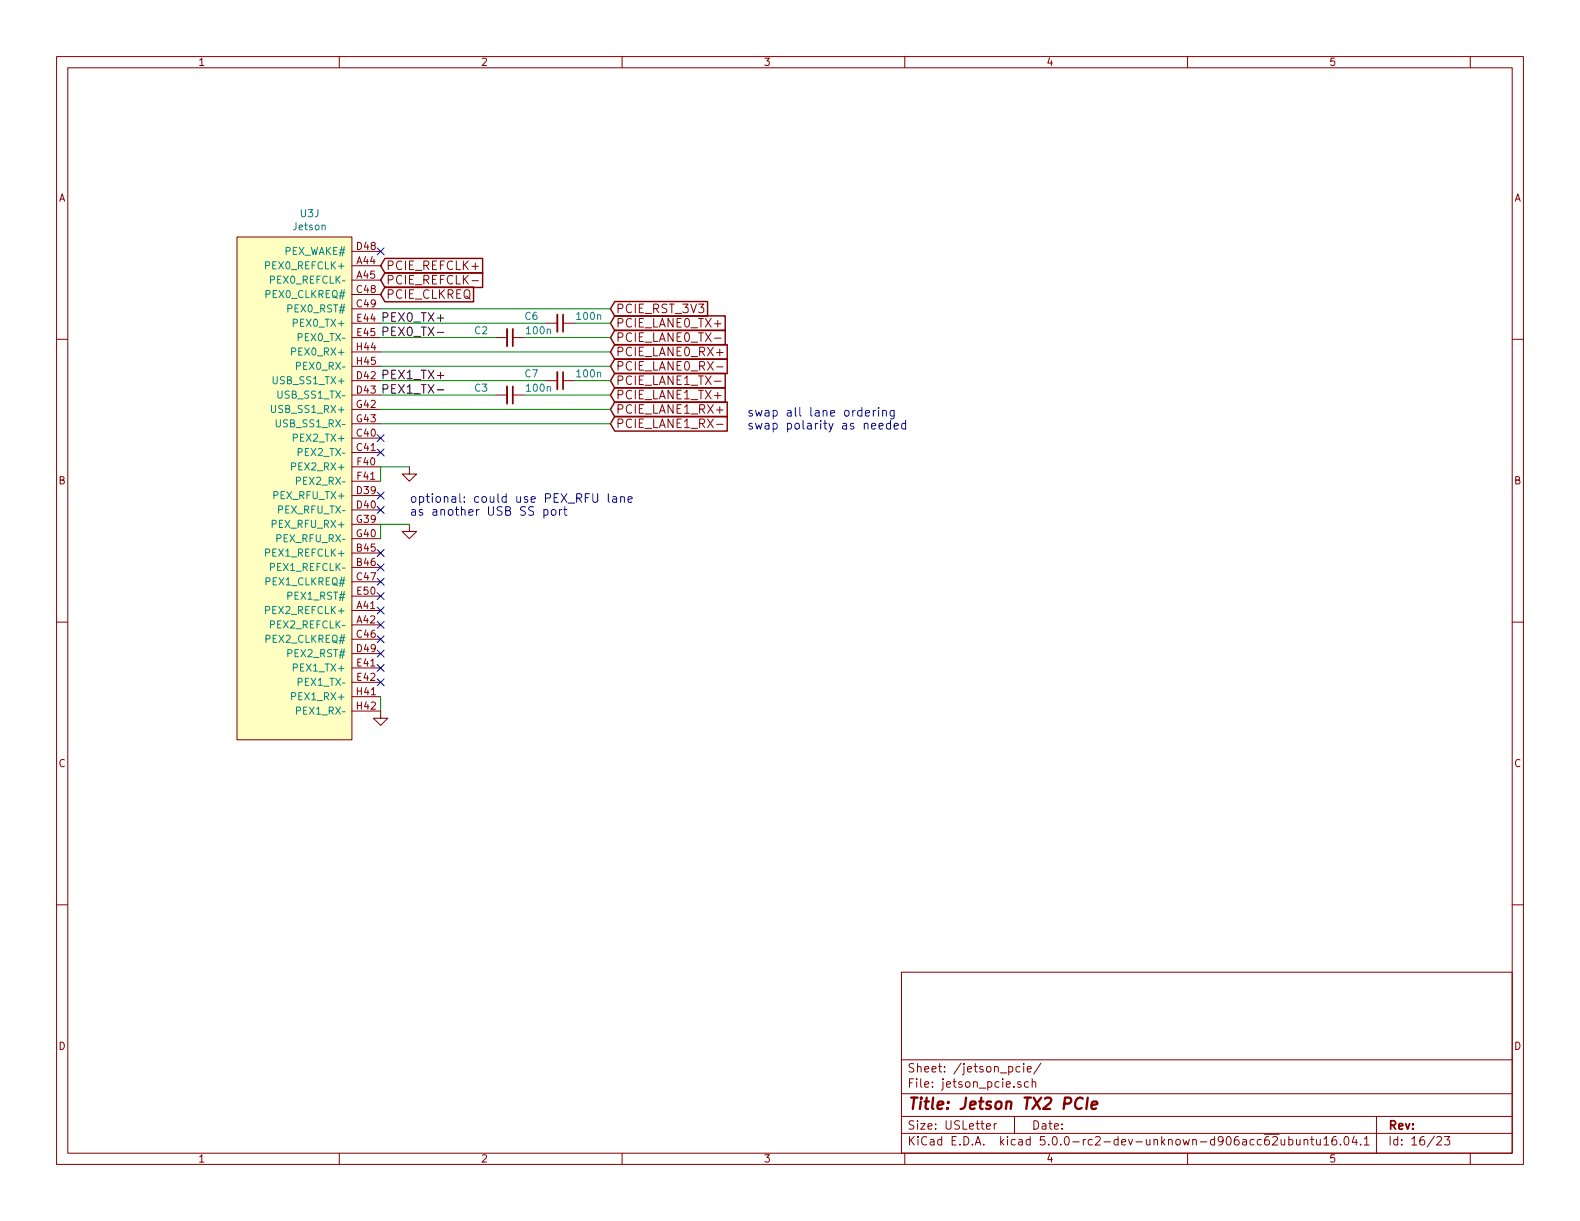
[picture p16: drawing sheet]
<svg xmlns="http://www.w3.org/2000/svg" width="279mm" height="216mm" viewBox="0 0 279 216" stroke-linecap="round" stroke-linejoin="round" font-family="sans-serif">
<defs><g id="words">
<text font-size="2.8" fill="#840000" x="160.4" y="196.2">Title: Jetson TX2 PCIe</text>
<g font-size="2.1" fill="#840000">
<text x="68.2" y="47.8">PCIE_REFCLK+</text>
<text x="68.2" y="50.3">PCIE_REFCLK-</text>
<text x="68.2" y="52.8">PCIE_CLKREQ</text>
<text x="108.9" y="57.9">PCIE_LANE0_TX+</text>
<text x="108.9" y="55.4">PCIE_RST_3V3</text>
<text x="108.9" y="60.5">PCIE_LANE0_TX-</text>
<text x="108.9" y="63">PCIE_LANE0_RX+</text>
<text x="108.9" y="65.5">PCIE_LANE0_RX-</text>
<text x="108.9" y="68.1">PCIE_LANE1_TX-</text>
<text x="108.9" y="70.6">PCIE_LANE1_TX+</text>
<text x="108.9" y="73.2">PCIE_LANE1_RX+</text>
<text x="108.9" y="75.7">PCIE_LANE1_RX-</text>
<text x="160.4" y="189.6">Sheet: /jetson_pcie/</text>
<text x="160.4" y="192.3">File: jetson_pcie.sch</text>
<text x="160.4" y="202.5">KiCad E.D.A. kicad 5.0.0-rc2-dev-unknown-d906acc62ubuntu16.04.1</text>
<text x="160.4" y="199.7">Size: USLetter</text>
<text x="182.4" y="199.7">Date:</text>
<text x="245.4" y="199.7">Rev:</text>
<text x="245.4" y="202.5">Id: 16/23</text>
</g>
<g font-size="2.1">
<text x="67.3" y="56.9">PEX0_TX+</text>
<text x="67.3" y="59.4">PEX0_TX-</text>
<text x="67.3" y="67.1">PEX1_TX+</text>
<text x="67.3" y="69.6">PEX1_TX-</text>
</g>
<g font-size="2.1" fill="#0000c2">
<text x="132.1" y="73.7">swap all lane ordering</text>
<text x="132.1" y="75.9">swap polarity as needed</text>
<text x="72.4" y="88.9">optional: could use PEX_RFU lane</text>
<text x="72.4" y="91.2">as another USB SS port</text>
</g>
<g font-size="1.8" fill="#840000">
<text x="35" y="11.6">1</text>
<text x="85" y="11.6">2</text>
<text x="135" y="11.6">3</text>
<text x="185" y="11.6">4</text>
<text x="235" y="11.6">5</text>
<text x="10.4" y="35.6">A</text>
<text x="267.8" y="35.6">A</text>
<text x="63.1" y="46.7">A44</text>
<text x="63.1" y="44.2">D48</text>
<text x="63.1" y="49.3">A45</text>
<text x="63.1" y="51.8">C48</text>
<text x="63.1" y="54.4">C49</text>
<text x="63.2" y="56.9">E44</text>
<text x="63.2" y="59.4">E45</text>
<text x="63.1" y="62">H44</text>
<text x="63.1" y="64.5">H45</text>
<text x="63.1" y="67.1">D42</text>
<text x="63.1" y="69.6">D43</text>
<text x="63.1" y="72.1">G42</text>
<text x="63.1" y="74.7">G43</text>
<text x="63.1" y="77.2">C40</text>
<text x="63.1" y="79.8">C41</text>
<text x="63.2" y="82.3">F40</text>
<text x="10.4" y="85.6">B</text>
<text x="63.1" y="89.9">D40</text>
<text x="63.1" y="87.4">D39</text>
<text x="63.2" y="84.8">F41</text>
<text x="267.8" y="85.6">B</text>
<text x="63.1" y="95">G40</text>
<text x="63.1" y="92.5">G39</text>
<text x="63.1" y="97.5">B45</text>
<text x="63.1" y="100.1">B46</text>
<text x="63.1" y="107.7">A41</text>
<text x="63.1" y="102.6">C47</text>
<text x="63.2" y="105.2">E50</text>
<text x="63.1" y="110.2">A42</text>
<text x="63.1" y="112.8">C46</text>
<text x="63.1" y="115.3">D49</text>
<text x="63.2" y="117.9">E41</text>
<text x="63.1" y="122.9">H41</text>
<text x="63.1" y="125.5">H42</text>
<text x="63.2" y="120.4">E42</text>
<text x="10.4" y="135.6">C</text>
<text x="267.8" y="135.6">C</text>
<text x="10.4" y="185.6">D</text>
<text x="267.8" y="185.6">D</text>
<text x="35" y="205.5">1</text>
<text x="85" y="205.5">2</text>
<text x="135" y="205.5">3</text>
<text x="185" y="205.5">4</text>
<text x="235" y="205.5">5</text>
</g>
<g font-size="1.8" fill="#008484">
<text x="51.9" y="40.7">Jetson</text>
<text x="53.1" y="38.4">U3J</text>
<text x="47.5" y="47.6">PEX0_REFCLK+</text>
<text x="50.3" y="45.1">PEX_WAKE#</text>
<text x="47.2" y="52.7">PEX0_CLKREQ#</text>
<text x="48.5" y="50.2">PEX0_REFCLK</text>
<text x="51.2" y="55.2">PEX0_RST#</text>
<text x="52.4" y="57.8">PEX0_TX+</text>
<text x="84" y="59.1">C2</text>
<text x="92.9" y="56.6">C6</text>
<text x="93.2" y="59.1">100n</text>
<text x="102.1" y="56.6">100n</text>
<text x="52.2" y="62.9">PEX0_RX+</text>
<text x="53.2" y="65.4">PEX0_RX</text>
<text x="53.4" y="60.3">PEX0_TX</text>
<text x="48.9" y="67.9">USB_SS1_TX+</text>
<text x="49.9" y="70.5">USB_SS1_TX</text>
<text x="84" y="69.3">C3</text>
<text x="92.9" y="66.7">C7</text>
<text x="93.2" y="69.3">100n</text>
<text x="102.1" y="66.7">100n</text>
<text x="48.7" y="73">USB_SS1_RX+</text>
<text x="49.7" y="75.6">USB_SS1_RX</text>
<text x="52.2" y="83.2">PEX2_RX+</text>
<text x="52.4" y="78.1">PEX2_TX+</text>
<text x="53.4" y="80.6">PEX2_TX</text>
<text x="48.8" y="88.3">PEX_RFU_TX+</text>
<text x="53.2" y="85.7">PEX2_RX</text>
<text x="48.6" y="93.3">PEX_RFU_RX+</text>
<text x="49.6" y="95.9">PEX_RFU_RX</text>
<text x="49.8" y="90.8">PEX_RFU_TX</text>
<text x="47.5" y="98.4">PEX1_REFCLK+</text>
<text x="48.5" y="101">PEX1_REFCLK</text>
<text x="47.2" y="103.5">PEX1_CLKREQ#</text>
<text x="51.2" y="106">PEX1_RST#</text>
<text x="47.2" y="113.7">PEX2_CLKREQ#</text>
<text x="47.5" y="108.6">PEX2_REFCLK+</text>
<text x="48.5" y="111.1">PEX2_REFCLK</text>
<text x="51.2" y="116.2">PEX2_RST#</text>
<text x="52.4" y="118.7">PEX1_TX+</text>
<text x="52.2" y="123.8">PEX1_RX+</text>
<text x="53.4" y="121.3">PEX1_TX</text>
<text x="53.2" y="126.4">PEX1_RX</text>
</g>
</g></defs>
<g fill="none" stroke="#840000" stroke-width=".18">
<path d="M10 10h259.4v195.9h-259.4zM12 12h255.4v191.9h-255.4zM60 10v2M110 10v2M160 10v2M210 10v2M260 10v2M10 60h2M41.9 41.9h20.3v88.9h-20.3zM62.2 59.7h5.1M62.2 57.2h5.1M62.2 47h5.1"/>
<path d="M62.2 49.5h5.1M62.2 52.1h5.1M62.2 44.5h5.1M62.2 54.6h5.1M83.5 49.6h1.1M87.6 59.7h2.1M90.7 59.7h2M96.5 57.2h2.1M99.6 57.2h2M126.3 59.8h1.2M267.4 60h2M62.2 69.9h5.1"/>
<path d="M62.2 67.3h5.1M62.2 77.5h5.1M62.2 72.4h5.1M62.2 74.9h5.1M62.2 62.2h5.1M62.2 64.8h5.1M87.6 69.9h2.1M90.7 69.9h2M96.5 67.3h2.1M99.6 67.3h2M126.3 67.4h1.2M126.7 62.3h1.2"/>
<path d="M126.7 64.9h1.2M126.7 72.5h1.2M126.7 75h1.2M62.2 90.2h5.1M62.2 82.6h5.1M62.2 95.3h5.1M62.2 80h5.1M62.2 85.1h5.1M62.2 97.8h5.1M62.2 87.6h5.1M62.2 92.7h5.1M72.4 92.7v1.3h1.3l-1.3 1.3-1.3-1.3h1.3"/>
<path d="M72.4 82.6v1.2h1.3l-1.3 1.3-1.3-1.3h1.3M10 110h2M62.2 105.4h5.1M62.2 108h5.1M62.2 118.1h5.1M62.2 110.5h5.1M62.2 100.3h5.1M62.2 113h5.1M62.2 102.9h5.1M62.2 115.6h5.1M267.4 110h2M62.2 125.7h5.1v1.3h1.3l-1.3 1.3-1.3-1.3h1.3"/>
<path d="M62.2 123.2h5.1M62.2 120.7h5.1M10 160h2M267.4 160h2M159.4 171.9h108v32h-108zM159.4 197.4h108M159.4 193.4h108M159.4 187.4h108M174.4 199.2l.8-.2-.1-.2-.4-.1-.3 .2 .1 .7h.6M175.8 198.7v1M176.2 198.7l-.3 .1-.1 .2M179.4 197.4v3"/>
<path d="M180.4 188.6h-.4l-.3 .2v.6l.3 .2 .4-.1M180.5 191.3h-.3l-.2 .2v.2l.5 .1v.4h-.5M181 188.1v.1M181 188.6v1M181.7 189.1l.7-.2-.1-.3h-.4l-.2 .2v.7h.6M181.9 191.3h-.4l-.3 .2v.6l.3 .2 .4-.1M182.5 191.4l.2-.1h.4l.1 1M182.5 190.8v1.5M184.1 188l-1.3 1.9M243.4 197.4v6.5M60 203.9v2M110 203.9v2"/>
<path d="M159.4 200.4h108M160 203.9v2M210 203.9v2M224.8 200.6h1.4M225 201.1l.3-.1h.3l.3 .4-.9 1.1h.9M226.5 201.5v.8a.37 .37 0 0 0 .7 0M227.2 201.5v1M227.9 201.5h.4l.3 .3-.1 .5-.2 .2-.4-.1M227.9 201v1.5M229.3 201.5v.9l.4 .1 .2-.2M229.9 201.5v1M230.6 201.6l.1-.1a.37 .37 0 0 1 .6 .2v.8"/>
<path d="M230.6 201.5v1M231.7 201.5h.6M232 201v1.3l.3 .2M232.8 201.5v.8a.39 .39 0 0 0 .7 0M233.5 201.5v1M234.1 201.4l.4-.4v1.5M234.1 202.5h.9M236.2 201a.59 .59 0 0 0-.7 .6l.1 .7 .2 .2 .5-.2 .1-.5-.2-.2-.4-.1-.3 .3M237 202.3v.2M237.8 201.1l.2-.1a.81 .81 0 0 1 .6 .6 .81 .81 0 0 1-.3 .8l-.1 .1a.79 .79 0 0 1-.4-1.4zM239.5 200.9l-.4 1.1h.9M239.8 201.5v1"/>
<path d="M240.6 202.3v.2M241.2 201.4l.5-.4v1.5M241.2 202.5h.9M254.1 201.1l.2-.1h.4l.2 .4-.9 1.1h.9M255.4 201h1l-.5 .5 .4 .2v.6l-.2 .2-.7-.2M260 203.9v2"/>
</g>
<path d="M191.5 194.3a.87 .87 0 0 0-1 0 .87 .87 0 0 0-.4 .9 .69 .69 0 0 0 .3 .8 .69 .69 0 0 0 .9-.1M192.4 194.1l-.3 2M193 195.4l1-.2v-.4h-.6l-.3 .2v1l.1 .1 .6-.1" fill="none" stroke="#840000" stroke-width=".41"/>
<path d="M89.7 58.2v3M98.6 55.6v3.1M89.7 68.3v3.1M98.6 65.8v3" fill="none" stroke="#840000" stroke-width=".33"/>
<path d="M90.7 58.2v3M99.6 55.6v3.1M90.7 68.3v3.1M99.6 65.8v3" fill="none" stroke="#840000" stroke-width=".3"/>
<path d="M41.9 41.9h20.3v88.9h-20.3z" fill="#ffffc2" stroke="#ffffc2" stroke-width=".18"/>
<g fill="none" stroke="#008484" stroke-width=".18">
<path d="M47 46.9l.7-.1v-.4l-.7-.1v1.2M47.8 49.5l.6-.1 .1-.5-.2-.1h-.5v1.3M51.9 57.1l.6-.1 .1-.1-.1-.3-.2-.2h-.4v1.3M52.7 59.6l.7-.1v-.4l-.2-.1h-.5v1.2M48 71.7v1l.2 .2h.4l.1-.2v-1M48.3 66.6v1l.2 .3 .4-.1 .1-.2v-1M48.8 74.2v1.1l.3 .2 .4-.1 .1-.1v-1.1M49.1 69.1v1.1l.3 .2h.4l.1-.2v-1.1M51.6 62.2l.6-.1v-.5l-.6-.1v1.3M51.9 77.4h.6l.1-.2-.1-.3-.2-.1h-.4v1.2M52.4 64.7l.7-.1v-.4l-.2-.1h-.5v1.2M52.7 80l.7-.1v-.5l-.2-.1h-.5v1.3"/>
<path d="M47 97.7l.7-.1v-.4l-.7-.1v1.2M49 95.2l.6-.1 .1-.1-.1-.3-.1-.2h-.5v1.3M49.3 90.1h.6v-.5l-.1-.1h-.5v1.2M51.6 82.5l.6-.1v-.4l-.6-.2v1.3M52.4 85l.7-.1v-.4l-.2-.1h-.5v1.2M47 107.9l.7-.1v-.4l-.7-.2v1.3M47.8 110.4h.6l.1-.5-.2-.1h-.5v1.2M47.8 100.3l.6-.1 .1-.5-.2-.1h-.5v1.3M51.9 118.1l.6-.1 .1-.2-.1-.3-.2-.1h-.4v1.3M51.6 123.1l.6-.1v-.4l-.6-.1v1.2M52.4 125.7l.7-.1v-.5l-.2-.1h-.5v1.3M52.7 120.6l.7-.1v-.4l-.2-.2h-.5v1.3"/>
</g>
<path d="M68.1 45.7h17.2v2.6h-17.2l-.8-1.3zM68.1 48.2h17.2v2.6h-17.2l-.8-1.3zM68.1 50.8h15.6v2.6h-15.6l-.8-1.3zM108.7 55.9h19.5v2.5h-19.5l-.8-1.2zM108.7 58.4h19.5v2.6h-19.5l-.8-1.3zM108.7 53.3h16.4v2.6h-16.4l-.8-1.3zM108.7 60.9h19.9v2.6h-19.9l-.8-1.3zM108.7 63.5h19.9v2.6h-19.9l-.8-1.3zM108.7 66h19.5v2.6h-19.5l-.8-1.3zM108.7 68.6h19.5v2.5h-19.5l-.8-1.2zM108.7 71.1h19.9v2.6h-19.9l-.8-1.3zM108.7 73.6h19.9v2.6h-19.9l-.8-1.3z" fill="none" stroke="#840000" stroke-width=".25"/>
<g fill="none" stroke="#0000c2" stroke-width=".18">
<path d="M153 73.1l.8-.2-.1-.3h-.4l-.3 .2 .1 .7h.6M154.4 72.6v1M154.9 72.6h-.3l-.2 .2M155.4 72.1v.1M155.4 72.6v1M155.4 75.4l.8-.2-.1-.3h-.4l-.3 .2 .1 .7h.6M156.1 72.7l.2-.1h.4v1M156.1 72.6v1M157.5 74.9h-.5l-.2 .1v.7a.48 .48 0 0 0 .7 .1M157.5 74.3v1.6M158.1 72.6v1.3l-.3 .2-.3-.1M158.1 72.6h-.4l-.3 .2v.5l.2 .2h.5"/>
<path d="M158.1 75.4l.8-.2-.1-.3h-.5l-.2 .2 .1 .7h.6M160.1 74.9h-.4l-.3 .2v.5l.2 .2h.5M160.1 74.3v1.6M96.2 90.2l.4-.1 .3 .1v.8a.48 .48 0 0 1-.7 0M96.2 90.1v1.5M97.6 90.2l.2-.1 .4 .1 .1 .6-.2 .2-.3 .1-.2-.1zM98.9 90.1v1M99.4 90.1l-.5 .3M99.7 90.1h.6M99.9 89.6v1.3v.1l.4 .1M107.6 87.3v1.3l.2 .2M108.4 87.9h.6v.9"/>
<path d="M109 88.2h-.5a.3 .3 0 0 0-.2 .3 .3 .3 0 0 0 .2 .3l.5-.1M109.8 87.9a.37 .37 0 0 1 .6 .1v.8M109.8 87.8v1M111.1 88.3l.7-.1-.1-.3-.4-.1-.2 .2v.7h.6"/>
</g>
<path d="M77.3 58.8h1.2M77.3 68.9h1.2" fill="none" stroke="#000" stroke-width=".18"/>
<g fill="none" stroke="#008400" stroke-width=".18">
<path d="M67.3 59.7h20.3M67.3 57.2h29.2M67.3 54.6h40.6M92.7 59.7h15.2M101.6 57.2h6.3M67.3 62.2h40.6M67.3 64.8h40.6M67.3 69.9h20.3M67.3 67.3h29.2M67.3 72.4h40.6M67.3 74.9h40.6M92.7 69.9h15.2"/>
<path d="M101.6 67.3h6.3M72.4 82.6h-5.1v2.5M72.4 92.7h-5.1v2.6M67.3 123.2v2.5"/>
</g>
<g fill="none" stroke="#000084" stroke-width=".18">
<path d="M66.7 43.8l1.2 1.3M67.9 43.8l-1.2 1.3M66.7 76.9l1.2 1.2M66.7 79.4l1.2 1.2M67.9 76.9l-1.2 1.2M67.9 79.4l-1.2 1.2M66.7 97.2l1.2 1.2M66.7 99.7l1.2 1.2M66.7 87l1.2 1.2M66.7 89.6l1.2 1.2M67.9 97.2l-1.2 1.2M67.9 99.7l-1.2 1.2"/>
<path d="M67.9 87l-1.2 1.2M67.9 89.6l-1.2 1.2M66.7 102.3l1.2 1.2M66.7 104.8l1.2 1.2M66.7 107.3l1.2 1.3M66.7 109.9l1.2 1.2M66.7 112.4l1.2 1.2M66.7 115l1.2 1.2M66.7 117.5l1.2 1.2M67.9 102.3l-1.2 1.2M67.9 104.8l-1.2 1.2M67.9 107.3l-1.2 1.3"/>
<path d="M67.9 109.9l-1.2 1.2M67.9 112.4l-1.2 1.2M67.9 115l-1.2 1.2M67.9 117.5l-1.2 1.2M66.7 120l1.2 1.3M67.9 120l-1.2 1.3"/>
</g>
<use href="#words"/>
</svg>
